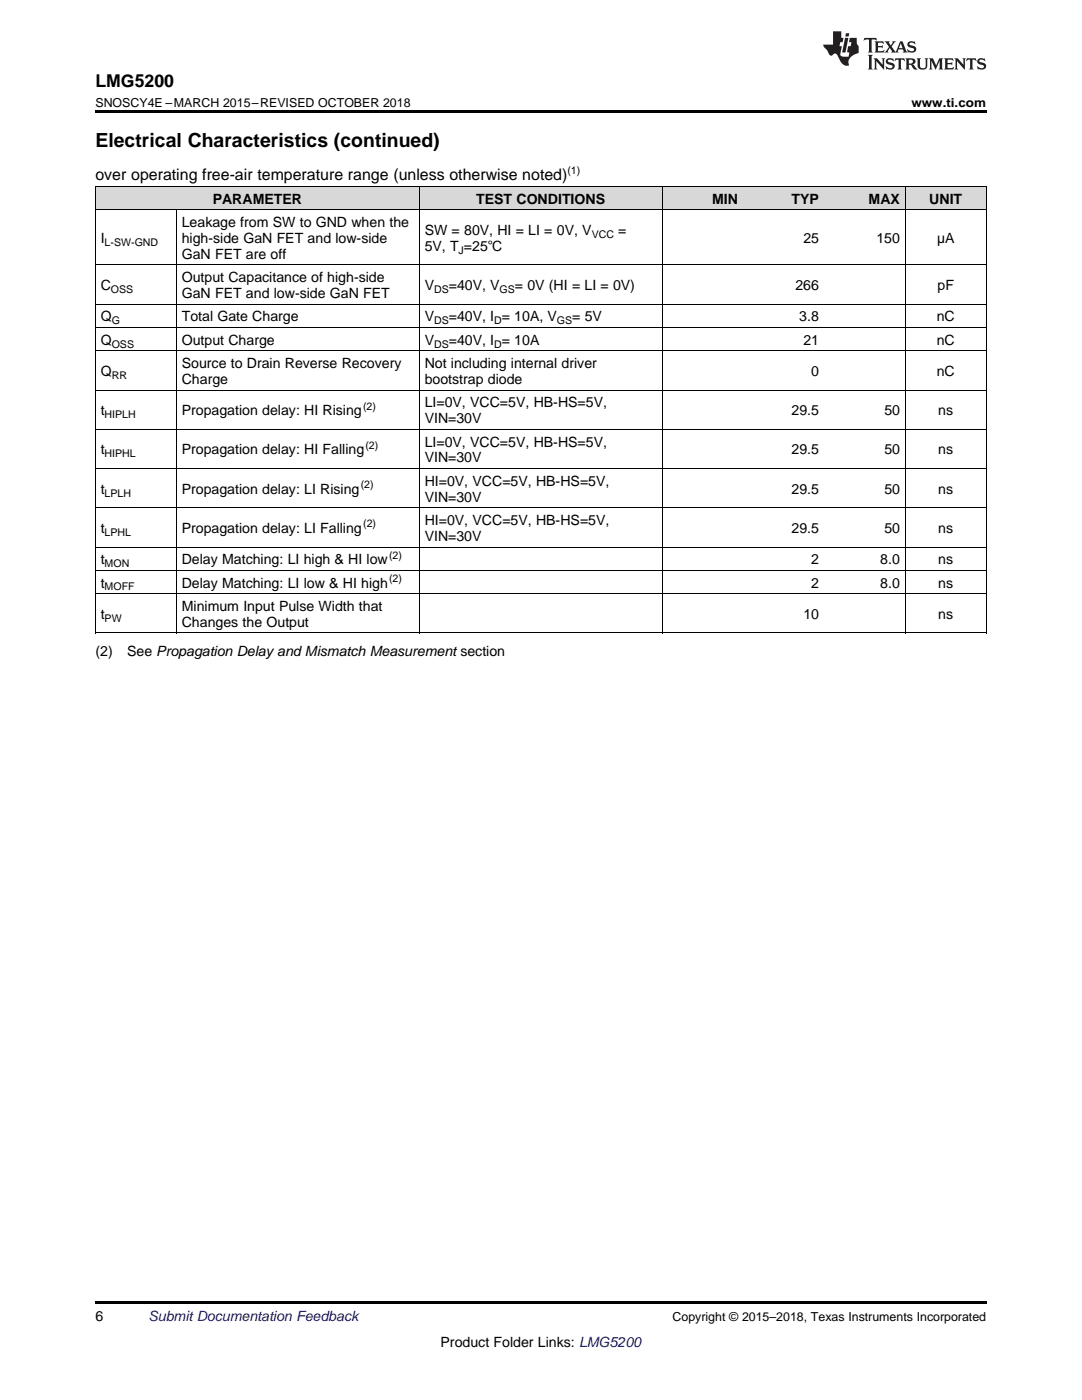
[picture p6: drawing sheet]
<svg xmlns="http://www.w3.org/2000/svg" width="216mm" height="279mm" viewBox="0 0 216 279" stroke-linecap="round" stroke-linejoin="round" font-family="sans-serif">
<defs><g id="words">
<text font-size="3.9" x="19" y="29.3">Electrical Characteristics (continued)</text>
<text font-size="3.5" x="19" y="17.3">LMG5200</text>
<text font-size="3.2" x="19" y="36">over operating free-air temperature range (unless otherwise noted)</text>
<g font-size="2.8">
<text x="42.4" y="40.6">PARAMETER</text>
<text x="95" y="40.6">TEST CONDITIONS</text>
<text x="142.1" y="40.6">MIN</text>
<text x="157.9" y="40.6">TYP</text>
<text x="173.3" y="40.6">MAX</text>
<text x="185.4" y="40.6">UNIT</text>
<text x="36.3" y="45.3">Leakage from SW to GND when the</text>
<text x="84.7" y="46.9">SW = 80V, HI = LI = 0V, V</text>
<text x="123.4" y="46.9">=</text>
<text x="20.1" y="48.5">I</text>
<text x="36.3" y="48.5">high-side GaN FET and low-side</text>
<text x="36.3" y="51.6">GaN FET are off</text>
<text x="84.7" y="50.1">5V, T =25℃</text>
<text x="160.3" y="48.5">25</text>
<text x="174.9" y="48.5">150</text>
<text x="187" y="48.5">µA</text>
<text x="20.1" y="57.9">C</text>
<text x="36.3" y="56.3">Output Capacitance of high-side</text>
<text x="36.3" y="59.5">GaN FET and low-side GaN FET</text>
<text x="84.7" y="57.9">V</text>
<text x="89.5" y="57.9">=40V, V</text>
<text x="102.8" y="57.9">= 0V (HI = LI = 0V)</text>
<text x="158.7" y="57.9">266</text>
<text x="187.1" y="57.9">pF</text>
<text x="20.1" y="64.1">Q</text>
<text x="36.3" y="64.1">Total Gate Charge</text>
<text x="84.7" y="64.1">V</text>
<text x="89.5" y="64.1">=40V, I = 10A, V</text>
<text x="114.2" y="64.1">= 5V</text>
<text x="159.5" y="64.1">3.8</text>
<text x="186.9" y="64.1">nC</text>
<text x="20.1" y="68.8">Q</text>
<text x="36.3" y="68.8">Output Charge</text>
<text x="84.7" y="68.8">V</text>
<text x="89.5" y="68.8">=40V, I = 10A</text>
<text x="160.3" y="68.8">21</text>
<text x="186.9" y="68.8">nC</text>
<text x="20.1" y="75">Q</text>
<text x="36.3" y="73.4">Source to Drain Reverse Recovery</text>
<text x="36.3" y="76.6">Charge</text>
<text x="84.7" y="73.4">Not including internal driver</text>
<text x="84.7" y="76.6">bootstrap diode</text>
<text x="161.9" y="75">0</text>
<text x="186.9" y="75">nC</text>
<text x="20.1" y="82.9">t</text>
<text x="36.3" y="82.9">Propagation delay: HI Rising</text>
<text x="84.7" y="81.3">LI=0V, VCC=5V, HB-HS=5V,</text>
<text x="157.9" y="82.9">29.5</text>
<text x="176.5" y="82.9">50</text>
<text x="187.2" y="82.9">ns</text>
<text x="84.7" y="84.5">VIN=30V</text>
<text x="84.7" y="89.1">LI=0V, VCC=5V, HB-HS=5V,</text>
<text x="20.1" y="90.7">t</text>
<text x="36.3" y="90.7">Propagation delay: HI Falling</text>
<text x="84.7" y="92.3">VIN=30V</text>
<text x="157.9" y="90.7">29.5</text>
<text x="176.5" y="90.7">50</text>
<text x="187.2" y="90.7">ns</text>
<text x="20.1" y="98.5">t</text>
<text x="36.3" y="98.5">Propagation delay: LI Rising</text>
<text x="84.7" y="96.9">HI=0V, VCC=5V, HB-HS=5V,</text>
<text x="84.7" y="100.1">VIN=30V</text>
<text x="157.9" y="98.5">29.5</text>
<text x="176.5" y="98.5">50</text>
<text x="187.2" y="98.5">ns</text>
<text x="20.1" y="106.4">t</text>
<text x="36.3" y="106.4">Propagation delay: LI Falling</text>
<text x="84.7" y="104.8">HI=0V, VCC=5V, HB-HS=5V,</text>
<text x="84.7" y="107.9">VIN=30V</text>
<text x="157.9" y="106.4">29.5</text>
<text x="176.5" y="106.4">50</text>
<text x="187.2" y="106.4">ns</text>
<text x="20.1" y="112.6">t</text>
<text x="36.3" y="112.6">Delay Matching: LI high &amp; HI low</text>
<text x="161.9" y="112.6">2</text>
<text x="175.6" y="112.6">8.0</text>
<text x="187.2" y="112.6">ns</text>
<text x="20.1" y="117.3">t</text>
<text x="36.3" y="117.3">Delay Matching: LI low &amp; HI high</text>
<text x="161.9" y="117.3">2</text>
<text x="175.6" y="117.3">8.0</text>
<text x="187.2" y="117.3">ns</text>
<text x="20.1" y="123.5">t</text>
<text x="36.3" y="121.9">Minimum Input Pulse Width that</text>
<text x="36.3" y="125.1">Changes the Output</text>
<text x="160.3" y="123.5">10</text>
<text x="187.2" y="123.5">ns</text>
<text x="19" y="131">(2)</text>
<text x="25.4" y="131">See Propagation Delay and Mismatch Measurement section</text>
<text x="19" y="263.6">6</text>
<text x="87.9" y="268.9">Product Folder Links: LMG5200</text>
</g>
<text font-size="2.8" fill="#0000c8" x="29.6" y="263.6">Submit Documentation Feedback</text>
<g font-size="2.5">
<text x="19" y="21.4">SNOSCY4E –MARCH 2015–REVISED OCTOBER 2018</text>
<text x="181.9" y="21.4">www.ti.com</text>
<text x="134.2" y="263.6">Copyright © 2015–2018, Texas Instruments Incorporated</text>
</g>
<g font-size="2.1">
<text x="113.2" y="34.7">(1)</text>
<text x="118.1" y="47.4">VCC</text>
<text x="20.9" y="49">L-SW-GND</text>
<text x="91.5" y="50.6">J</text>
<text x="22.1" y="58.5">OSS</text>
<text x="86.6" y="58.5">DS</text>
<text x="99.7" y="58.5">GS</text>
<text x="22.3" y="64.7">G</text>
<text x="86.6" y="64.7">DS</text>
<text x="98.6" y="64.7">D</text>
<text x="111.1" y="64.7">GS</text>
<text x="22.3" y="69.4">OSS</text>
<text x="86.6" y="69.4">DS</text>
<text x="98.6" y="69.4">D</text>
<text x="22.3" y="75.6">RR</text>
<text x="20.9" y="83.4">HIPLH</text>
<text x="72.4" y="81.7">(2)</text>
<text x="72.9" y="89.6">(2)</text>
<text x="20.9" y="91.3">HIPHL</text>
<text x="20.9" y="99.1">LPLH</text>
<text x="72" y="97.4">(2)</text>
<text x="20.9" y="106.9">LPHL</text>
<text x="72.5" y="105.2">(2)</text>
<text x="20.9" y="113.2">MON</text>
<text x="77.6" y="111.5">(2)</text>
<text x="20.9" y="117.8">MOFF</text>
<text x="77.6" y="116.1">(2)</text>
<text x="20.9" y="124.1">PW</text>
</g>
</g></defs>
<g fill="#d8d8d8">
<path d="M19 37.3h16.2v4.6h-16.2z"/>
<path d="M35.2 37.3h48.5v4.6h-48.5z"/>
<path d="M83.7 37.3h48.5v4.6h-48.5z"/>
<path d="M132.2 37.3h16.1v4.6h-16.1z"/>
<path d="M148.3 37.3h16.2v4.6h-16.2z"/>
<path d="M164.5 37.3h16.2v4.6h-16.2z"/>
<path d="M180.7 37.3h16.1v4.6h-16.1z"/>
</g>
<path d="M19 22h177.8v.5h-177.8zM19 259.7h177.8v.5h-177.8z" fill="#000"/>
<g fill="none" stroke="#000" stroke-width=".2">
<path d="M19 37.2h177.8M19.1 37.2v89.2M83.6 37.2v89.2M132.1 37.2v89.2M180.6 37.2v89.2M196.8 37.2v89.2M19 52.9h177.8M19 41.9h177.8M35.2 41.9v84.5M19 77.8h177.8M19 70h177.8M19 65.4h177.8"/>
<path d="M19 60.7h177.8M19 93.5h177.8M19 85.7h177.8M19 118.5h177.8M19 113.8h177.8M19 109.2h177.8M19 101.3h177.8M19 126.3h177.8"/>
</g>
<g fill="#231f20">
<path d="M172.5 7.6l-.1 .5 .4-.2h.6v.1v2.1l-.2 .4h.9l-.2-.4v-2.1l.1-.1h.5l.5 .2-.2-.5zM174.5 8.3l.2 .3v1.5l-.2 .4h1.8l.2-.6a1.04 1.04 0 0 1-1.3 .2v-.7h.6l.3 .2v-.6l-.3 .2h-.6v-.6l.8-.1 .4 .3-.2-.5zM176.5 8.3l.9 1.1-.9 1.1h.8l-.2-.2 .4-.7 .5 .7-.2 .2h1.5l-.2-.2 .2-.4h.9l.1 .4-.2 .2h1l-.3-.3-.7-1.9h-.5l-.9 2-.8-1 .9-1h-.8l.1 .3-.4 .5-.3-.6 .1-.2zM179.7 8.6l.4 1h-.7zM181.3 8.4a.63 .63 0 0 0-.2 .7 .63 .63 0 0 0 .6 .4l.6 .2 .1 .2a.75 .75 0 0 1-.7 .4 .75 .75 0 0 1-.6-.5l.1 .7 .1-.1a1.11 1.11 0 0 0 1.5-.6 1.13 1.13 0 0 0-1.2-.8l-.1-.4a1.04 1.04 0 0 1 1.2 .2l-.2-.5-.2 .1-.4-.2zM173.2 10.9l.2 .4v2.2l-.2 .4h1l-.3-.4v-2.2l.3-.4zM174.3 11.6l.3 .4v1.5l-.3 .4h.8l-.2-.4v-1.3l1.5 1.7v-1.9l.2-.4h-.7l.2 .4v.9l-1.1-1.3zM177 11.8a.62 .62 0 0 0-.2 .7 .62 .62 0 0 0 .6 .4l.6 .1 .1 .3a.76 .76 0 0 1-.7 .3 .76 .76 0 0 1-.7-.4l.2 .7 .1-.1a1.11 1.11 0 0 0 1.5-.6 1.13 1.13 0 0 0-1.2-.8l-.1-.4a1.04 1.04 0 0 1 1.2 .2l-.2-.6-.2 .1-.5-.1zM178.7 11.6l-.2 .6a.61 .61 0 0 1 .8-.3v1.6l-.2 .4h.9l-.2-.4v-1.6a.63 .63 0 0 1 .7 .3l-.1-.6zM180.6 11.6l.3 .4v1.5l-.3 .4h1l-.2-.2-.1-.8 .6 .2a.76 .76 0 0 0 1.2 .7l-1-1a.58 .58 0 0 0 .6-.5 .58 .58 0 0 0-.5-.6zM181.4 11.9h.1a.45 .45 0 0 1 .5 .1 .45 .45 0 0 1 .1 .5l-.8 .2zM182.9 11.6l.2 .2a2.17 2.17 0 0 0 .3 1.9 .99 .99 0 0 0 1.6-.6v-1.1l.2-.4h-.7l.2 .2a1.92 1.92 0 0 1-.2 1.8 .6 .6 0 0 1-.9-.5v-1.1l.2-.4zM185.4 11.6l.2 .4v1.5l-.2 .4h.7l-.2-.4v-1.4l.8 1.8 .8-1.8v1.4l-.2 .4h.9l-.2-.4v-1.5l.2-.4h-.8l-.6 1.5-.6-1.5zM188.4 11.6l.2 .4v1.5l-.2 .4h1.8l.1-.6a1.04 1.04 0 0 1-1.2 .1v-.6h.5l.4 .2v-.6l-.4 .2h-.5v-.7h.8l.3 .3-.1-.6zM190.5 11.6l.2 .4v1.5l-.2 .4h.7l-.2-.4v-1.3l1.5 1.7v-1.9l.2-.4h-.7l.2 .4v.9l-1.1-1.3zM192.9 11.6l-.1 .6a.61 .61 0 0 1 .7-.3l.1 1.6-.3 .4h1l-.3-.4 .1-1.6a.63 .63 0 0 1 .7 .3l-.1-.6zM195.2 11.8a.62 .62 0 0 0-.2 .7 .62 .62 0 0 0 .6 .4l.6 .1 .1 .3a.76 .76 0 0 1-.7 .3 .76 .76 0 0 1-.6-.4l.1 .7 .1-.1a1.11 1.11 0 0 0 1.6-.6 1.13 1.13 0 0 0-1.3-.8l-.1-.4a1.04 1.04 0 0 1 1.2 .2l-.1-.6-.2 .1-.5-.1z"/>
<path d="M166.2 6.3v2.6h-1.9v.4l.8 .9a.91 .91 0 0 0 1 .8 .56 .56 0 0 1 .5-.3 .56 .56 0 0 1 .5 .3l.4 .8a1.53 1.53 0 0 0 1.9 1.2 1.54 1.54 0 0 1 1-2.1l.9-.3v-1.4a1.52 1.52 0 0 1-.4-1.6h-1.3l-.2 .8h.5l-.2 .8h-.5l-.1 1v.2l.4 .1-.2 .8a1.93 1.93 0 0 1-1.6-.3l.3-1.8h-.5l.2-.8h.4l.2-.8h-.4v-1.3zM168.6 7.6l-.6 2.9h.7l.6-2.9zM168.8 6.6l-.1 .7h.6l.2-.7z"/>
</g>
<use href="#words"/>
</svg>
